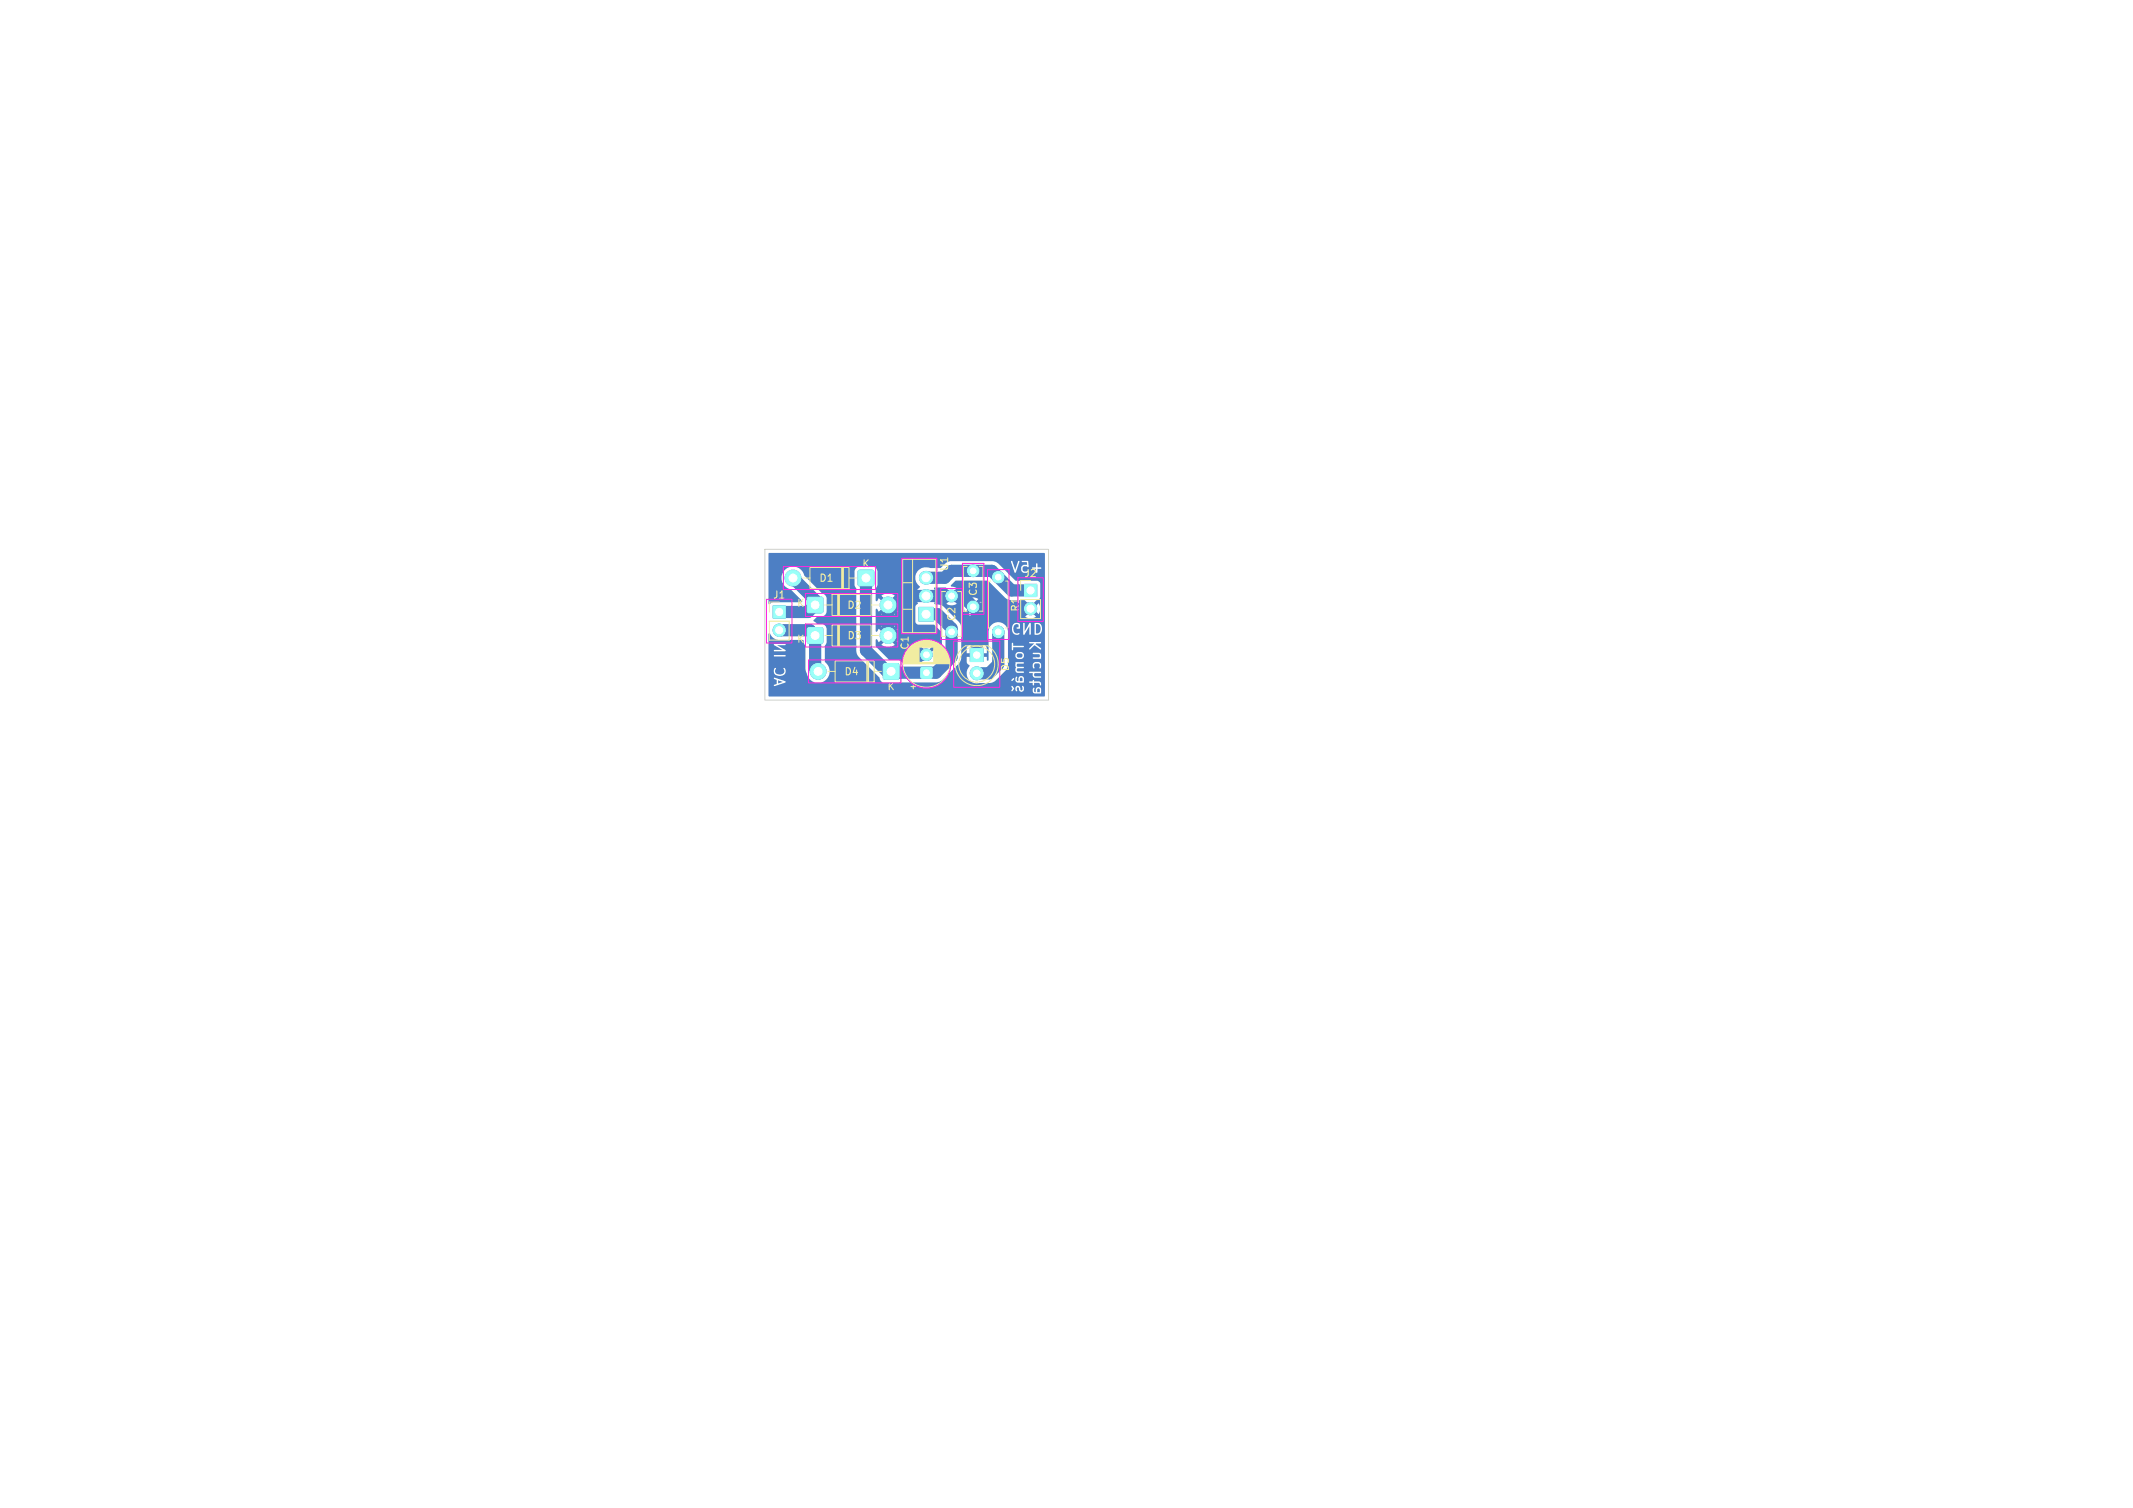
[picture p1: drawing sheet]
<svg xmlns="http://www.w3.org/2000/svg" width="297mm" height="210mm" viewBox="0 0 297 210" stroke-linecap="round" stroke-linejoin="round" font-family="sans-serif">
<defs><g id="words">
<g font-size="1.4" fill="#f2eda1">
<text x="107.5" y="83.6">J1</text>
<text x="114" y="81.2">D1</text>
<text x="120" y="79.2">K</text>
<text x="132.2" y="79.6" transform="rotate(-90 132.2 79.6)">U1</text>
<text x="136.2" y="83.1" transform="rotate(-90 136.2 83.1)">C3</text>
<text x="142.5" y="80.6">J2</text>
<text x="110.9" y="84.7">K</text>
<text x="110.9" y="89.7">K</text>
<text x="117.9" y="85">D2</text>
<text x="117.9" y="89.2">D3</text>
<text x="133.2" y="86.6" transform="rotate(-90 133.2 86.6)">C2</text>
<text x="142.1" y="85.3" transform="rotate(-90 142.1 85.3)">R1</text>
<text x="117.5" y="94.2">D4</text>
<text x="126.7" y="90.6" transform="rotate(-90 126.7 90.6)">C1</text>
<text x="140.7" y="93.6" transform="rotate(-90 140.7 93.6)">D5</text>
<text x="123.5" y="96.3">K</text>
</g>
</g></defs>
<g fill="#4d7fc4">
<path d="M108.3 94.7l.7 .3-.7 .2z"/>
<path d="M107.5 89.5h2.1v6.2h-2.1v-1.2l.6 .2v.5l-.4 .2 .1 .2 1.6-.6-.1-.1-1.5-.5-.3 .1v-1.1h.2l.1 .4 .2 .2 .7 .1 .4-.1 .2-.2 .1-.3-.1-.4-.1-.1-.1 .1a.53 .53 0 0 1 0 .7 .53 .53 0 0 1-.6 .1 .48 .48 0 0 1-.5-.2 .48 .48 0 0 1 0-.5l.1-.1-.2-.1-.2 .4h-.2v-2.1l.3 .1h1.5l.1-.1-.1-.1-1.8 .1v-1.5h.2l1.2 .7h-1.1v.2h1.5l.1-.1v-.1l-1.2-.6h1.1l.1-.2h-.1h-1.5l-.3 .1z"/>
<path d="M144.2 86.9a.68 .68 0 0 1 .7 .5 .68 .68 0 0 1-.2 .8h-.5z"/>
<path d="M140.7 86.5h4.6v2.1h-4.6v-1.1h.2l.1 .5 .2 .3 .5 .1 .2-.1v-.1a.66 .66 0 0 1-.9-.5 .66 .66 0 0 1 .6-.8l.2 .1v.4h-.2v.1l.3 .1 .1-.6-.1-.2h.6v1.6h.2l.6-1.2v1.1l.2 .1v-1.6h.5l.1 1.6 .6-.1 .3-.3 .1-.6-.2-.4-.2-.2-.6-.1-.1 .1h-.5l-.1-.1-.7 1.2-.1-1.2-.1 .1-.9-.1-.3 .1-.2 .2-.2 .5h-.2z"/>
<path d="M140.6 77.9h4.6v2.1h-4.6v-1.8h.2l.5 1.6 .1-.1 .3-.7h.5l.1 .6 .3 .2h.4l.2-.3-.1-.1-.2 .2-.4-.1-.1-.4h1.3l.1 .1h.5v.6l.2-.1v-.5l.5-.1-.1-.1h-.4l-.1-.6-.1 .1v.5l-1.9 .1 .2-.2 .6 .1v-.8l-.1-.1h-.8v.1v.1h.7v.4h-.5l-.2 .1-.1 .2h-.5l.3-.8-.1-.1-.1 .1-.4 1.2-.5-1.3-.3 .1z"/>
<path d="M144.5 95.9h.2l.1 .5h-.4z"/>
<path d="M142.1 94.4h.2v.5h-.3z"/>
<path d="M141.7 91h.6l.1 .2-.1 .3-.1 .1-.5-.1-.1-.1z"/>
<path d="M140.6 89.2h4.6v7.6h-4.6v-1.2h.2l.2 .3-.2 .3 .1 .1 .3-.3v-.2h.2l.1 .4 .1 .1v-.5l.1-.1 .2 .1 .1 .4 .2 .1h.3l.1-.3h1.2v.3l.3 .3h.9v-.6l-.3-.3-.4 .1-.2 .6-.1-.1 .1-.5h-.1l-.2 .2h-1.2v-.3l-.2-.2-.1 .1 .1 .4-.2 .2-.1-.2-.1-.4-.2-.1-.3 .1-.1 .2h-.2l-.3-.3-.3 .1v-.9l.4 .1 .2-.2v-.1h.2v.3l.3 .3 1.6-.1 .1 .1h.4l.1 .4 .1-.1v-.3h.7l.1 .3h.2l-.1-.4-.9-.1-.1-.2-.1 .2-1.2 .1v-.6l-.3-.2-.4 .1-.1 .6-.2-.2v-.4v-.1l-.2 .3-.3-.1-.3 .3h-.2v-2.2h.8l.1 .5-.1 .4 .2 .3 1.7-.1 .1 .1h.4v.4l.3 .3h.8v-.2h-.8l-.1-.2 .1-.3h.8h.1l-.1-.2-2.3 .1-.1-.1h-.9v-.4h.9l.1-.2h-.1h-.8l-.1-.3h2.2l.1 .4h.1a.53 .53 0 0 1 .2-.6h.5l.1 .2-.1 .4 .2 .1 .1-.6-.4-.3h-.5l-.3 .4h-2.2l.1-.2h.8l.1-.1-.1-.1h-1l-.1 .3h-.8v-1.3h.8l.1 .4 .3 .2h.4l.3-.2 .1-.2-.1-.4h1.3l.1 .1h.8l.1 .3-.1 .1h-.8l-.1 .1 .1 .1h1l.1-.3-.1-.4-.2-.1-2.2 .1-.3-.2h-.4l-.3 .1-.1 .3h-.8v-1.6h.3v.9l.1 .1 .1-.1v-.4h1.4h.1l-.1-.2h-1.4v-.3h-.5v-.1h2.7l.1 .1h.6l-.7 .7v.1h.2l.5-.6 .9 .7 .1-.2-.8-.6 .1-.1h.6v-.2l-4.3 .1z"/>
</g>
<g fill="#4d7fc4" stroke="#4d7fc4" stroke-width=".14">
<path d="M119.6 79.5l.1-.1 1.9 .1 .1 .2-.1 1.8-.2 .1-1.8-.1-.1-.1z"/>
<path d="M123.1 92.5l.1-.1 1.9 .1 .1 .2-.1 1.8-.2 .1-1.8-.1-.1-.1z"/>
<path d="M107.7 84.4h1.6v1.7h-1.6z"/>
<path d="M127.9 84.6h2v1.9h-2z"/>
<path d="M142.6 81.4h1.7v1.7h-1.7z"/>
<path d="M112.5 83.2h1.8h.2l.1 .2-.1 1.9-.2 .1-1.8-.1-.1-.2z"/>
<path d="M112.5 87.5l.2-.1 1.8 .1 .1 .2-.1 1.8-.2 .1-1.8-.1-.1-.1z"/>
<path d="M135.1 90.3h1.8v1.8h-1.8z"/>
<path d="M128.3 93l.2-.1 1.2 .1 .1 .1-.1 1.3-.2 .1-1.2-.1-.1-.2z"/>
<circle cx="110.4" cy="80.5" r="1.1"/>
<circle cx="113.9" cy="93.5" r="1.1"/>
<circle cx="139" cy="80.4" r=".8"/>
<circle cx="139" cy="88" r=".8"/>
<circle cx="108.5" cy="87.8" r=".85"/>
<circle cx="143.5" cy="84.8" r=".85"/>
<circle cx="123.7" cy="84.2" r="1.1"/>
<circle cx="135.5" cy="79.5" r=".8"/>
<circle cx="135.5" cy="84.5" r=".8"/>
<circle cx="123.7" cy="88.5" r="1.1"/>
<circle cx="136" cy="93.8" r=".9"/>
<circle cx="129" cy="91.2" r=".8"/>
<circle cx="132.5" cy="88" r=".8"/>
<circle cx="132.5" cy="83" r=".8"/>
</g>
<path d="M128.9 83h.1M128.9 80.5h.1" fill="none" stroke="#4d7fc4" stroke-width="1.9"/>
<path d="M108.5 87.8h4.3l.7 .7v4.6l.4 .4M110.4 80.5l3.1 3.1v.7l-1 .9h-4M120.6 80.5v10.1l2.9 2.9h.6l.2 .2h6l2.2-2.2v-4l-2-2h-1.6M128.9 80.5h2.6l1-1h5.6l2.7 2.7h2.7M129 91.2h-.8l-2.7-2.7h-1.8v-4.2h1.5l1.3-1.3h7.5l2 2v6.2M135.8 84.8h7.7M139 88v4.5l-1.3 1.3h-1.7" fill="none" stroke="#4d7fc4" stroke-width="1.7"/>
<path d="M107 77.1l38.4-.1 .1 19.9-.1 .1h-38.3l-.1-.1v-.3h38v-7.2h-4.2v7.2h-33.8v-1h2.4v-6h-1.7v6h-.7v-7.3l.1-.1 .1 .1a1.35 1.35 0 0 0 1.2 .8h3.4l.1 .1 .1 .5 .1 .3v3.2l.2 .6a1.62 1.62 0 0 0 2.5 1 1.62 1.62 0 0 0 .1-2.7v-2.1l.2-.6v-1.9a.75 .75 0 0 0-.7-.6h-.6l-.5-.5 .5-.5 .9-.1 .3-.4 .1-2.2a.91 .91 0 0 0-.6-.6l-2.5-2.4-.3-.6h7.3v1.9l.2 .5 .1 8.9 .2 .6 3 2.9a.75 .75 0 0 0 .7 .7l7.2-.1 .8-.3 1.1-1h2.3a1.41 1.41 0 0 0 1.8 1.4h1.4l.5-.1 .3-.2 1.6-1.6 .2-.6v-4.2h4.7v-1.7h-4.2v1.7h-.5v-.5a1.35 1.35 0 0 0-1.4-1.3 1.35 1.35 0 0 0-1.4 1.3v4.1h-.2v-.5h-1v-.2v-.3h1v-.8l-.1-.2-.3-.2h-.8v1h-.1h-.3v-1h-.8l-.3 .2-.1 .2v.8h1l-.1 .2 .1 .3h-1v.7l.4 .5-.3 .5-.1 .5h-2.3l1.2-1.3 .3-.6 .1-4.4-.4-.8-2.2-2.2h2.9v.4l.2 .4 .7-.7 .2 .3 .2 .1-.7 .7a1.29 1.29 0 0 0 1.4 0l-.7-.7 .2-.1 .2-.3 .7 .7a1.3 1.3 0 0 0 0-1.4l-.7 .7-.1-.2-.3-.2 .7-.7a1.29 1.29 0 0 0-1.4 0l.7 .7-.3 .2-.1 .2-.7-.7-.2 .6h-2.9l-.4-.2-.7-.1-.1-.1 .3-.7h-1v-.5h1l-.4-.8 .2-.2h1.5l.8 .8-.3 .2-.1 .2-.7-.7a1.29 1.29 0 0 0 0 1.4l.7-.7 .1 .2 .3 .2-.7 .7a1.29 1.29 0 0 0 1.4 0l-.7-.7 .2-.1 .2-.3 .7 .7a1.3 1.3 0 0 0 0-1.4l-.7 .7-.1-.2-.3-.2 .7-.7-.7-.2-.1-.1 .7-.7h4.4l2.6 2.5 .6 .2h1.9l.8 .7-.4 .3-.6-.6a1.33 1.33 0 0 0 0 1.5l.6-.6 .4 .3-.6 .7a1.34 1.34 0 0 0 1.5 0l-.7-.7 .4-.3 .7 .6a1.34 1.34 0 0 0-.1-1.5l-.6 .6-.4-.3 .8-.7a.5 .5 0 0 0 .5-.5l-.1-1.8-.2-.4h-3.1l-1.2-1.1h4.7v-1.7h-4.2v1.7h-.5l-1.3-1.3-.8-.4h-5.8l-.6 .2-.8 .8h-1.4a1.49 1.49 0 0 0-2 .6 1.49 1.49 0 0 0 .5 2l-.4 .5-.2 .6h1v.5h-1l.3 .7-.3 .5v2.1l.1 .3 .2 .1h2.3l1 1v2.9l-.6 .7h-.2v-.1a1.33 1.33 0 0 0-.2-1l-.7 .6-.2-.2-.2-.1 .7-.7a1.29 1.29 0 0 0-1.4 0l.7 .7-.3 .1-.1 .2-.7-.6a1.29 1.29 0 0 0 0 1.4l.7-.7 .1 .2 .3 .2-.8 .7h-2.5l-.6-.4h-1.3l-1.9-1.9 .1-.9 .1-.1 .3 .4 .7-.7 .4 .3-.8 .8a1.58 1.58 0 0 0 1.9 0l-.8-.8 .4-.3 .8 .7v-.1a1.59 1.59 0 0 0 0-1.7l-.8 .7-.4-.3 .8-.8-.1-.1a1.59 1.59 0 0 0-1.8 .1l.8 .8-.4 .3-.7-.7-.3 .4h-.1l-.1-.1 .1-3.1h.1l.3 .4 .7-.8 .4 .4-.8 .7 .1 .1a1.59 1.59 0 0 0 1.8-.1l-.8-.7 .4-.4 .8 .8v-.1a1.59 1.59 0 0 0 0-1.8l-.8 .8-.4-.4 .8-.7-.1-.1a1.59 1.59 0 0 0-1.8 .1l.8 .7-.4 .4-.7-.8-.3 .4h-.1l-.1-.1v-1.6l.3-.6v-1.8l-.2-.4-.4-.3h-1.9a.74 .74 0 0 0-.7 .7h-7.3l-.1-.1a1.61 1.61 0 0 0-2.6 .2 1.61 1.61 0 0 0 1 2.4l1.7 1.6v.1l-4.1 .1-.4 .3-.2-.1z" fill="#4d7fc4"/>
<g fill="#9afff8" stroke="#9afff8" stroke-width=".14">
<path d="M119.6 79.5l.1-.1 1.9 .1 .1 .2-.1 1.8-.2 .1-1.8-.1-.1-.1z"/>
<path d="M123.1 92.5l.1-.1 1.9 .1 .1 .2-.1 1.8-.2 .1-1.8-.1-.1-.1z"/>
<path d="M107.7 84.4h1.6v1.7h-1.6z"/>
<path d="M127.9 84.6h2v1.9h-2z"/>
<path d="M142.6 81.4h1.7v1.7h-1.7z"/>
<path d="M112.5 83.2h1.8h.2l.1 .2-.1 1.9-.2 .1-1.8-.1-.1-.2z"/>
<path d="M112.5 87.5l.2-.1 1.8 .1 .1 .2-.1 1.8-.2 .1-1.8-.1-.1-.1z"/>
<path d="M135.1 90.3h1.8v1.8h-1.8z"/>
<path d="M128.3 93l.2-.1 1.2 .1 .1 .1-.1 1.3-.2 .1-1.2-.1-.1-.2z"/>
<circle cx="110.4" cy="80.5" r="1.1"/>
<circle cx="113.9" cy="93.5" r="1.1"/>
<circle cx="139" cy="80.4" r=".8"/>
<circle cx="139" cy="88" r=".8"/>
<circle cx="108.5" cy="87.8" r=".85"/>
<circle cx="143.5" cy="84.8" r=".85"/>
<circle cx="123.7" cy="84.2" r="1.1"/>
<circle cx="135.5" cy="79.5" r=".8"/>
<circle cx="135.5" cy="84.5" r=".8"/>
<circle cx="123.7" cy="88.5" r="1.1"/>
<circle cx="136" cy="93.8" r=".9"/>
<circle cx="129" cy="91.2" r=".8"/>
<circle cx="132.5" cy="88" r=".8"/>
<circle cx="132.5" cy="83" r=".8"/>
</g>
<path d="M128.9 83h.1M128.9 80.5h.1" fill="none" stroke="#9afff8" stroke-width="1.9"/>
<g fill="none" stroke="#f2eda1" stroke-width=".14">
<path d="M112.8 79h5.4v3h-5.4zM117.2 79v3M117.3 79v3M117.4 79v3M125.7 77.9h4.6v10.2h-4.6zM127.1 77.9v10.2M134.7 78.9h-.6v6.2h.6M136.3 78.9h.6v6.2h-.6M107.1 83.8v1.4M107.1 86.5h2.8v2.6h-2.8zM111.8 80.5h1M114.8 84.3h1.1"/>
<path d="M114.8 88.5h1.1M115.3 93.5h1M115.9 82.8h5.4v2.9h-5.4zM115.9 87h5.4v3h-5.4zM116.3 92h5.4v3h-5.4zM116.6 82.8v2.9M116.6 87v3M116.8 82.8v2.9M116.8 87v3M116.9 82.8v2.9M116.9 87v3M118.2 80.5h1"/>
<path d="M120.7 92v3M120.8 92v3M120.9 92v3M121.3 84.3h1M121.3 88.5h1M121.7 93.5h1M125.7 81.2h1.4M125.7 84.9h1.4M125.8 92.4h6.4M125.8 92.3h6.4M125.8 92.2h6.4M125.8 92.2h2.2"/>
<path d="M125.8 92.1h2.2M125.8 92h2.2M125.8 91.9h2.2M125.8 91.8h2.2M125.8 91.7h2.2M125.9 91.7h2.1M125.9 91.6h2.1M125.9 91.5h2.1M125.9 91.4h2.1M126 91.4h2M126 91.3h2M126 91.2h2"/>
<path d="M126 91.1h2M126.1 91.1h1.9M126.1 91h1.9M126.1 90.9h1.9M126.2 90.9h1.8M126.2 90.8h1.8M126.3 90.7h1.7M126.3 90.6h1.7M126.4 90.6h1.6M126.4 90.5h1.6M126.5 90.4h1.5M126.6 90.3h1.4"/>
<path d="M126.6 90.2h1.4M126.7 90.2h1.3M126.7 90.1h4.6M126.8 90.1h4.4M126.8 90h4.4M126.8 95.6h.7M126.9 90h4.2M127 89.9h4M127.1 89.8h3.8M127.2 95.3v.6M127.2 89.8h3.6M127.2 89.7h3.6"/>
<path d="M127.3 89.7h3.4M127.4 89.6h3.2M127.5 89.6h3M127.6 89.5h2.8M127.6 89.5h2.7M127.7 89.4h2.6M127.8 89.4h2.4M127.9 89.4h2.2M128.1 89.3h1.8M128.2 89.3h1.6M128.4 89.2h1.2M128.6 89.2h.8"/>
<path d="M130 92.2h2.2M130 92.1h2.2M130 92h2.2M130 91.9h2.2M130 91.8h2.2M130 91.7h2.1M130 91.6h2.1M130 91.5h2.1M130 91.4h2.1M130 91.4h2M130 91.3h2M130 91.2h2"/>
<path d="M130 91.1h2M130 91.1h1.9M130 91h1.9M130 90.9h1.9M130 90.9h1.8M130 90.8h1.8M130 90.7h1.7M130 90.6h1.7M130 90.6h1.6M130 90.5h1.6M130 90.4h1.5M130 90.3h1.4"/>
<path d="M130 90.2h1.4M130 90.2h1.3M131.7 82.4h-.6v6.2h.6M133.3 82.4h.6v6.2h-.6M134.5 89.9h3a2.99 2.99 0 0 1 .8 4.5 2.99 2.99 0 0 1-4.6 0 2.99 2.99 0 0 1 .8-4.5M138 80.9h-.4v6.6h.4M140 80.9h.4v6.6h-.4M142.1 80.8v1.4M142.1 83.5h2.8v2.6h-2.8z"/>
<circle cx="129" cy="92.4" r="3.3"/>
<circle cx="136" cy="92.5" r="2.5"/>
</g>
<g fill="none" stroke="#ff26e2" stroke-width=".14">
<path d="M109.1 78.9h12.8v3.2h-12.8zM125.5 77.8h5v10.5h-5zM134 78.5h3v7.1h-3zM137.5 79.3h3v9.8h-3zM106.7 83.5h3.6v6h-3.6zM112.1 82.7h12.9v3.2h-12.9zM112.1 86.9h12.9v3.2h-12.9zM112.6 91.9h12.8v3.2h-12.8zM131 82h3v7.1h-3zM132.8 89.3h6.4v6.4h-6.4zM141.7 80.5h3.6v6h-3.6z"/>
<circle cx="129" cy="92.4" r="3.4"/>
</g>
<path d="M106.5 76.5h39.5v21h-39.5z" fill="none" stroke="#d0d2cd" stroke-width=".14"/>
<g fill="#fff" stroke="#fff" stroke-width=".14">
<circle cx="120.6" cy="80.5" r=".55"/>
<circle cx="110.4" cy="80.5" r=".55"/>
<circle cx="113.9" cy="93.5" r=".55"/>
<circle cx="124.1" cy="93.5" r=".55"/>
<circle cx="139" cy="80.4" r=".4"/>
<circle cx="139" cy="88" r=".4"/>
<circle cx="108.5" cy="85.2" r=".5"/>
<circle cx="108.5" cy="87.8" r=".5"/>
<circle cx="129" cy="85.5" r=".55"/>
<circle cx="129" cy="83" r=".55"/>
<circle cx="129" cy="80.5" r=".55"/>
<circle cx="143.5" cy="82.2" r=".5"/>
<circle cx="143.5" cy="84.8" r=".5"/>
<circle cx="113.5" cy="84.3" r=".55"/>
<circle cx="123.7" cy="84.3" r=".55"/>
<circle cx="135.5" cy="79.5" r=".4"/>
<circle cx="135.5" cy="84.5" r=".4"/>
<circle cx="113.5" cy="88.5" r=".55"/>
<circle cx="123.7" cy="88.5" r=".55"/>
<circle cx="136" cy="91.2" r=".45"/>
<circle cx="136" cy="93.8" r=".45"/>
<circle cx="129" cy="93.7" r=".4"/>
<circle cx="129" cy="91.2" r=".4"/>
<circle cx="132.5" cy="88" r=".4"/>
<circle cx="132.5" cy="83" r=".4"/>
</g>
<use href="#words"/>
</svg>
